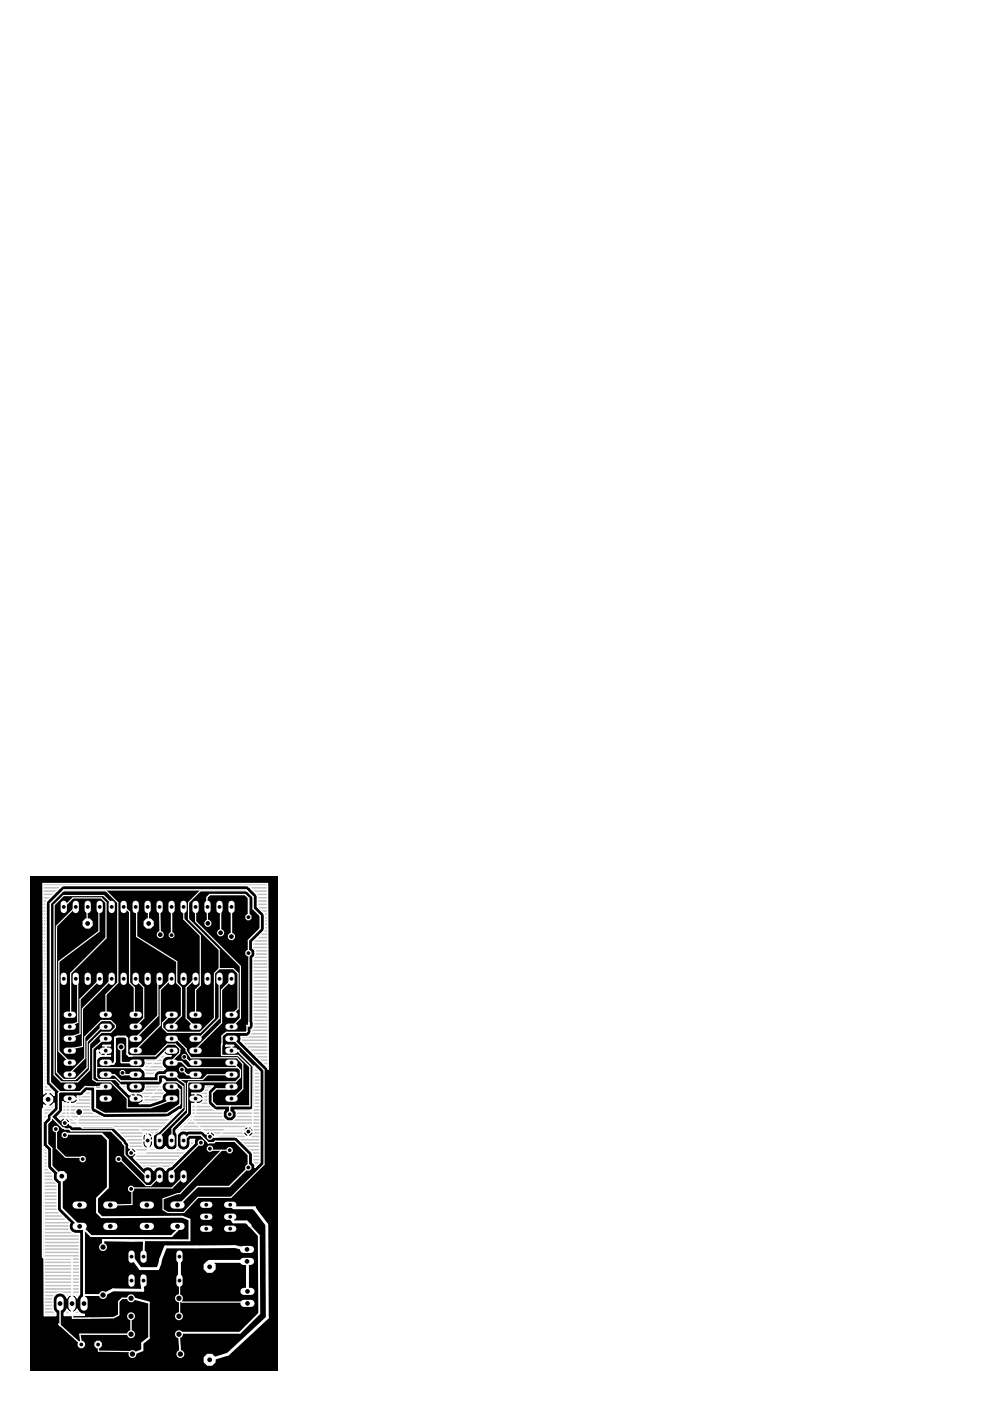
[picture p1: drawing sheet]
<svg xmlns="http://www.w3.org/2000/svg" width="210mm" height="297mm" viewBox="0 0 210 297" stroke-linecap="round" stroke-linejoin="round" font-family="sans-serif">
<path d="M6.4 185.9h52.4v104.8h-52.4z" fill="#000"/>
<g fill="none" stroke="#fff" stroke-width="1.3">
<path d="M38.9 191.6v1.3M41.5 191.6v1.3M44 191.6v1.3M46.5 191.6v1.3M49.1 191.6v1.3M38.9 206.9v1.3M40.8 215.1h1.3M40.8 217.7h1.3M41.5 206.9v1.3M44 206.9v1.3M46.5 206.9v1.3M48.4 215.1h1.3"/>
<path d="M48.4 217.7h1.3M49.1 206.9v1.3M40.8 230.4h1.3M40.8 232.9h1.3M40.8 220.2h1.3M40.8 222.8h1.3M40.8 227.8h1.3M40.8 225.3h1.3M48.4 230.4h1.3M48.4 232.9h1.3M48.4 220.2h1.3M48.4 222.8h1.3"/>
<path d="M48.4 227.8h1.3M48.4 225.3h1.3M31.3 241.2v1.3M31.3 248.8v1.3M33.8 241.2v1.3M33.8 248.8v1.3M36.4 241.2v1.3M36.4 248.8v1.3M38.9 241.2v1.3M38.9 248.8v1.3"/>
</g>
<g fill="#fff">
<circle cx="44.5" cy="241" r=".71"/>
<circle cx="42.6" cy="242.3" r=".71"/>
<circle cx="44.5" cy="243.5" r=".71"/>
</g>
<path d="M16.1 255.5h1.6M22.6 255.5h1.6M30.4 255.5h1.5M36.9 255.5h1.5M16.1 260h1.6M22.6 260h1.6M30.4 260h1.5M36.9 260h1.5" fill="none" stroke="#fff" stroke-width="1.5"/>
<g fill="none" stroke="#fff" stroke-width="1.3">
<path d="M13.5 191.6v1.3M16.1 191.6v1.3M18.6 191.6v1.3M21.1 191.6v1.3M23.7 191.6v1.3M26.2 191.6v1.3M28.8 191.6v1.3M31.3 191.6v1.3M33.8 191.6v1.3M36.4 191.6v1.3M13.5 206.9v1.3M14.1 215.1h1.4"/>
<path d="M14.1 217.7h1.4M16.1 206.9v1.3M18.6 206.9v1.3M21.1 206.9v1.3M21.8 215.1h1.3M21.8 217.7h1.3M23.7 206.9v1.3M26.2 206.9v1.3M28.1 215.1h1.3M28.1 217.7h1.3M28.8 206.9v1.3M31.3 206.9v1.3"/>
<path d="M33.8 206.9v1.3M35.7 215.1h1.3M35.7 217.7h1.3M36.4 206.9v1.3M14.1 230.4h1.4M14.1 232.9h1.4M14.1 220.2h1.4M14.1 222.8h1.4M14.1 227.8h1.4M14.1 225.3h1.4M21.8 230.4h1.3M21.8 232.9h1.3"/>
<path d="M21.8 220.2h1.3M21.8 222.8h1.3M21.8 227.8h1.3M21.8 225.3h1.3M28.1 230.4h1.3M28.1 232.9h1.3M28.1 220.2h1.3M28.1 222.8h1.3M28.1 227.8h1.3M28.1 225.3h1.3M35.7 230.4h1.3M35.7 232.9h1.3"/>
<path d="M35.7 220.2h1.3M35.7 222.8h1.3M35.7 227.8h1.3M35.7 225.3h1.3"/>
</g>
<g fill="#fff">
<circle cx="27.8" cy="275.3" r=".84"/>
<circle cx="37.9" cy="275.3" r=".84"/>
<circle cx="37.9" cy="279.1" r=".84"/>
<circle cx="27.8" cy="279.1" r=".84"/>
<circle cx="28.1" cy="287.1" r=".84"/>
<circle cx="38.2" cy="287.1" r=".84"/>
<circle cx="37.9" cy="282.9" r=".84"/>
<circle cx="27.8" cy="282.9" r=".84"/>
<circle cx="21.8" cy="264.4" r=".84"/>
<circle cx="21.8" cy="274.6" r=".84"/>
<circle cx="31.5" cy="195.8" r="1.17"/>
<circle cx="18.6" cy="195.8" r="1.17"/>
<circle cx="13.7" cy="238.1" r=".71"/>
<circle cx="11.8" cy="239.4" r=".71"/>
<circle cx="13.7" cy="240.6" r=".71"/>
<circle cx="13.1" cy="249.4" r="1.17"/>
<circle cx="10.2" cy="233.1" r="1.17"/>
<circle cx="25.1" cy="245.8" r=".71"/>
<circle cx="17.5" cy="245.8" r=".71"/>
<circle cx="52.7" cy="239.9" r=".71"/>
<circle cx="52.7" cy="247.5" r=".71"/>
<circle cx="27.8" cy="252.1" r=".71"/>
<circle cx="27.8" cy="244.5" r=".71"/>
<circle cx="48.7" cy="243.9" r=".71"/>
<circle cx="48.7" cy="236.3" r=".71"/>
<circle cx="20.8" cy="285.1" r=".87"/>
<circle cx="17.2" cy="285.1" r=".8"/>
</g>
<path d="M12.7 275.6v1.5M15.3 275.6v1.5M17.8 275.6v1.5" fill="none" stroke="#fff" stroke-width="1.5"/>
<g fill="#fff">
<circle cx="44.5" cy="268.6" r="1.37"/>
<circle cx="44.5" cy="288.3" r="1.37"/>
</g>
<path d="M27.9 265.8v1.3M27.9 270.9v1.3M30.4 265.8v1.3M30.4 270.9v1.3M38.1 265.8v1.3M38.1 270.9v1.3" fill="none" stroke="#fff" stroke-width="1.3"/>
<path d="M51.6 264.9h1.5M51.6 267.4h1.5M51.7 276.3h1.5M51.7 273.8h1.5" fill="none" stroke="#fff" stroke-width="1.5"/>
<g fill="#fff">
<circle cx="52.7" cy="194.5" r=".71"/>
<circle cx="52.7" cy="202.1" r=".71"/>
</g>
<path d="M43.1 258h1.3M43.1 255.4h1.3M48.2 258h1.3M48.2 255.4h1.3M43.1 260.5h1.3M48.2 260.5h1.3" fill="none" stroke="#fff" stroke-width="1.3"/>
<path d="M14.8 232.9l-.8 1v4l-.3 .2M22.4 222.8l-.4 .1-1.5 1.5v4l.5 .5h3.5l4 4h3l3.5-3.5h2.5l1.3 1M36.4 222.8l-1.4 .1-3.5 3.5h-11M38.8 234.9l-5.1 5.1-2.2 1.4-.2 .4" fill="none" stroke="#fff" stroke-width=".25"/>
<g fill="none" stroke="#fff" stroke-width=".3">
<path d="M10.1 233.2h.2v1.4h.5l.7-.7v1l-1.4 1.4-.1 .8-.7 .7v-3.5l.3 .3h.5zM13.3 233.6v1.9l-.2 .3-.9 1 .7 .7 .4-.5h.4v1h1.1v-.3l-.6-.7h-.4v1.2h1v.3l.7 .4h8.3l.3 .1 2.7 2.7 .1 .4a1.18 1.18 0 0 1 .5 1.3h.4v1h1.1v-.4l-.7-.6h-.3v1.1h1v.4l-.6 .6 2.2 2.1M13.3 233.6h.1M16.5 232.8l-.1-.4 1.1-.2 .9-.9h.8v3.9a.95 .95 0 0 0 .8 .7l2 1.1 13.4-.1 .5-.2 2.2-1.5-4.4 4.5a1.4 1.4 0 0 0-1.3 1.2v1.9a1.43 1.43 0 0 0 1.2 1.1 1.43 1.43 0 0 0 1.5-.8 1.41 1.41 0 0 0 1.3 .8 1.41 1.41 0 0 0 1.3-.8 1.43 1.43 0 0 0 1.4 .8 1.43 1.43 0 0 0 1.2-1.1v-1.1l1-.1-.1 .8-5 4.9a1.29 1.29 0 0 0-1.1 .8 1.41 1.41 0 0 0-1.3-.8 1.41 1.41 0 0 0-1.2 .8 1.4 1.4 0 0 0-2.1-.5M16.5 232.9h-1.7v1.1h.7a1.06 1.06 0 0 0 1-1h-1.8v1h-.8l-.6-.4M16.5 232.8v.1M20.7 222.7h1.8v-1h.9v-.1l-1.6 .1h.6v2.1h-.7a1.07 1.07 0 0 1-1-1M20.7 222.8h.1M20.7 222.7h.1M20.7 222.7l-.1 .1v1.7l.3-.4 .6-.2h1.9v-.1h-.9v-1h-1.8M26.7 230.1a1.45 1.45 0 0 0 1.1 1.7h1.9a1.45 1.45 0 0 0 1.1-1.7M26.7 230.1h-1.3l2 2 .5-.2h.8v1.1h-.8l2.6-.1"/>
<path d="M26.7 230.1h.1M30.5 232.8v.1M30.7 224.8h2.4l.4-.2 1.3-1.3 .5 .4 1 .1a1.5 1.5 0 0 0-1.9 .9 1.5 1.5 0 0 0 .7 1.9l-.5 .4h-1a1.2 1.2 0 0 0-.9 1.3h-1.9a1.36 1.36 0 0 0-.7-1.7 1.35 1.35 0 0 0 .6-1.8zM30.8 230.1h3a1.01 1.01 0 0 0 .7-1.3l.6 .3a1.41 1.41 0 0 0-.8 1.3 1.41 1.41 0 0 0 .8 1.3 1.34 1.34 0 0 0-.8 1.4l-2.6 .9h-2.2a1.06 1.06 0 0 0 1-1h-1.7v-1.1h.7a1.07 1.07 0 0 1 1 .9M30.8 230.1h.1M34.8 223.3h.1M51.2 220.5l-.1-.7h1.3a1.33 1.33 0 0 0 .9-1.5l.4-.6v-14.6l.4-.4v-1.2l-.5-.5v-1.2l2.3-2.4 .2-.3v-3.1l-.2-.3-1.3-1.4v-2.3l-.2-.3-1.7-1.8-.3-.1h-39l-.3 .1-3.2 3.2-.1 .3v38.3l.4 .5M9.3 243.1l.8 .7v3.6l.1 .4 1.1 1v1.3l.8 .9v5.4l.2 .4 2.5 2.5a1.52 1.52 0 0 0 1 2.2h1v12.9l-.4 .8-.4-.5-.6-.2v1.8h-.2v-1.8l-.7 .2-.3 .5a1.54 1.54 0 0 0-1.6-1.1 1.54 1.54 0 0 0-1.4 1.2v2.1l.2 .6 .4 .4v.5l-2.4 .1zM30.5 247.6h.1M31.4 240.1h.1M31.4 240.1v3.4M31.4 243.5h.1"/>
<path d="M31.4 240.1a1.07 1.07 0 0 1 1 1v.7h-2.2v-.7a1.07 1.07 0 0 1 1.1-1v3.4a1.07 1.07 0 0 1-1.1-.9v-.7h2.2v.7a1.07 1.07 0 0 1-1 .9M44.1 240.9l.4 .2zM15.2 276.5h.2v1.8l.6-.3 .4-.4a1.43 1.43 0 0 0 1.5 1.1v.2h-4.3v-.5l.6-.8 .3 .4 .7 .3z"/>
</g>
<circle cx="10.2" cy="230.2" r=".15" fill="#fff"/>
<path d="M10.2 230.2l1.3 1.4M11.5 231.6h.1M43.2 232.8a1.07 1.07 0 0 0-1-.9h-.7v2.1h.7a1.06 1.06 0 0 0 1-1h-1.8v1h-.7v2.1l-.2 .4-3.1 3.1v.5l.3 .4a1.37 1.37 0 0 1 1.9-.6l.3-.1h2.9l.8 .6 .5-.5h.4v1h1.1v-.3l-.7-.7h-.3v1.2h5.4l.3 .1 3.1 3.1 .2 .4v1.7l.5 .5M43.2 232.9h-1.8v-1h-.7l1.7-.1a1.4 1.4 0 0 0 1.1-1.5h1.7l-1 .9-.1 .4v2.2l.1 .3 .9 .9M43.2 232.8v.1M44.1 231.9h.1M48 221.6l1.5 .1h-.4v1.1h1.6l-1.7-.1v-1l-1.1 .1zM51.2 220.5l-.1 .2 5.6 5.7 .2 .3-.2-39.4h-47.6l.2 44.6 .3-.3h.5v1.4h.2v-1.4h.5l.7 .6v-.6M45.6 241.1h.1" fill="none" stroke="#fff" stroke-width=".3"/>
<circle cx="45.1" cy="235" r=".15" fill="#fff"/>
<g fill="none" stroke="#fff" stroke-width=".3">
<path d="M9.1 187.4h47.6M9.1 187.7h47.6M9.1 188h3.9M9.1 188.3h3.6M9.1 188.6h3.3M9.1 188.9h2.9M9.1 189.2h2.6M9.2 189.5h2.2M9.2 189.8h1.9M9.2 190.1h1.6M9.2 190.4h1.3M9.2 190.7h1"/>
<path d="M9.2 191h.7M9.2 191.3h.6M9.2 191.6h.6M9.2 191.9h.6M9.2 192.2h.6M9.2 192.5h.6M9.2 192.8h.6M9.2 193.2h.6M9.2 193.5h.6M9.2 193.8h.6M9.2 194.1h.6M9.2 194.4h.6"/>
<path d="M9.2 194.7h.6M9.2 195h.6M9.2 195.3h.6M9.2 195.6h.6M9.2 195.9h.6M9.2 196.2h.6M9.2 196.5h.6M9.2 196.8h.6M9.2 197.1h.6M9.2 197.4h.6M9.2 197.7h.6M9.2 198h.6"/>
<path d="M9.2 198.3h.6M9.2 198.6h.6M9.2 198.9h.6M9.2 199.2h.6M9.2 199.5h.6M9.2 199.8h.6M52.8 188h3.9M53.2 188.3h3.5M53.4 188.6h3.3M53.6 199.8h3.2M53.7 188.9h3M53.8 199.5h3"/>
<path d="M54 189.2h2.7M54.1 199.2h2.7M54.3 189.5h2.4M54.4 198.9h2.4M54.5 189.8h2.2M54.6 192.2h2.1M54.6 191.9h2.1M54.6 191.6h2.1M54.6 191.3h2.1M54.6 191h2.1M54.6 190.7h2.1M54.6 190.4h2.1"/>
<path d="M54.6 190.1h2.1M54.7 198.6h2.1M54.8 192.5h1.9M55 198.3h1.8M55.1 192.8h1.6M55.3 198h1.4M55.4 193.2h1.3M55.6 197.7h1.1M55.7 193.5h1M55.9 197.4h.8M56 193.8h.7M56.1 197.1h.6"/>
<path d="M56.1 196.8h.6M56.1 196.5h.6M56.1 196.2h.6M56.1 195.9h.6M56.1 195.6h.6M56.1 195.3h.6M56.1 195h.6M56.1 194.7h.6M56.1 194.4h.6M56.1 194.1h.6M9.2 200.1h.6M9.2 200.4h.6"/>
<path d="M9.2 200.7h.6M9.2 201h.6M9.2 201.3h.6M9.2 201.7h.6M9.2 202h.6M9.2 202.3h.6M9.2 202.6h.6M9.2 202.9h.6M9.2 203.2h.6M9.2 203.5h.6M9.2 203.8h.6M9.2 204.1h.6"/>
<path d="M9.2 204.4h.6M9.2 204.7h.6M9.2 205h.6M9.2 205.3h.6M9.2 205.6h.6M9.2 205.9h.6M9.2 206.2h.6M9.2 206.5h.6M9.2 206.8h.6M9.2 207.1h.6M9.2 207.4h.6M9.2 207.7h.6"/>
<path d="M9.2 208h.6M9.2 208.3h.6M9.2 208.6h.6M9.2 208.9h.6M9.2 209.2h.6M9.2 209.5h.6M9.2 209.8h.6M9.2 210.2h.6M9.2 210.5h.6M9.2 210.8h.6M9.2 211.1h.6M9.2 211.4h.6"/>
<path d="M9.2 211.7h.6M9.2 212h.6M9.2 212.3h.6M9.2 212.6h.6M9.2 212.9h.6M9.2 213.2h.6M9.2 213.5h.6M9.2 213.8h.6M9.2 214.1h.6M9.2 214.4h.6M9.2 214.7h.6M9.2 215h.6"/>
<path d="M9.2 215.3h.6M9.2 215.6h.6M9.2 215.9h.6M9.2 216.2h.6M9.2 216.5h.6M9.2 216.8h.6M9.2 217.1h.6M9.2 217.4h.6M9.2 217.7h.6M9.2 218h.6M9.2 218.3h.6M9.2 218.7h.6"/>
<path d="M9.2 219h.6M9.2 219.3h.6M9.2 219.6h.6M9.2 219.9h.6M51.1 219.9h5.7M52.8 219.6h4M53.1 219.3h3.7M53.2 219h3.6M53.3 218.7h3.5M53.3 218.3h3.5M53.6 218h3.2M53.6 200.7h3.2"/>
<path d="M53.6 200.4h3.2M53.6 200.1h3.2M53.6 201h3.2M53.7 216.2h3.1M53.7 215.9h3.1M53.7 215.6h3.1M53.7 215.3h3.1M53.7 215h3.1M53.7 214.7h3.1M53.7 214.4h3.1M53.7 214.1h3.1M53.7 213.8h3.1"/>
<path d="M53.7 213.5h3.1M53.7 213.2h3.1M53.7 212.9h3.1M53.7 212.6h3.1M53.7 212.3h3.1M53.7 212h3.1M53.7 211.7h3.1M53.7 211.4h3.1M53.7 211.1h3.1M53.7 210.8h3.1M53.7 210.5h3.1M53.7 210.2h3.1"/>
<path d="M53.7 209.8h3.1M53.7 209.5h3.1M53.7 209.2h3.1M53.7 208.9h3.1M53.7 208.6h3.1M53.7 208.3h3.1M53.7 208h3.1M53.7 207.7h3.1M53.7 207.4h3.1M53.7 207.1h3.1M53.7 206.8h3.1M53.7 206.5h3.1"/>
<path d="M53.7 206.2h3.1M53.7 205.9h3.1M53.7 205.6h3.1M53.7 205.3h3.1M53.7 205h3.1M53.7 204.7h3.1M53.7 204.4h3.1M53.7 204.1h3.1M53.7 203.8h3.1M53.7 203.5h3.1M53.7 203.2h3.1M53.7 216.5h3.1"/>
<path d="M53.7 217.7h3.1M53.7 217.4h3.1M53.7 217.1h3.1M53.7 216.8h3.1M53.9 202.9h2.9M54 201.3h2.8M54.1 202.6h2.7M54.1 202.3h2.7M54.1 202h2.7M54.1 201.7h2.7M9.2 220.2h.6M9.2 220.5h.6"/>
<path d="M9.2 220.8h.6M9.2 221.1h.6M9.2 221.4h.6M9.2 221.7h.6M9.2 222h.6M9.2 222.3h.6M9.2 222.6h.6M9.2 222.9h.6M9.2 223.2h.6M9.2 223.5h.6M9.2 223.8h.6M9.3 224.1h.5"/>
<path d="M9.3 224.4h.5M9.3 224.7h.5M9.3 225h.5M9.3 225.3h.5M9.3 225.6h.5M9.3 225.9h.5M9.3 226.2h.5M9.3 226.5h.5M9.3 226.8h.5M9.3 227.2h.5M9.3 227.5h.5M9.3 227.8h.5"/>
<path d="M9.3 228.1h.5M9.3 228.4h.5M9.3 228.7h.5M9.3 229h.5M9.3 229.3h.5M9.3 229.6h.5M9.3 229.9h.6M9.3 230.2h.8M9.3 230.5h1.1M9.3 230.8h1.4M9.3 231.1h1.7M9.3 231.4h2"/>
<path d="M9.3 231.7h.2M9.3 234.4h.2M9.3 234.7h2.2M9.3 235h2M9.3 235.4h1.7M9.3 235.7h1.4M9.3 236h1.1M9.3 236.3h.8M9.3 236.6h.7M9.3 236.9h.7M9.3 237.2h.6M9.3 237.5h.3"/>
<path d="M10.1 234.4h.2M10.1 234.1h.2M10.1 233.8h.2M10.1 233.5h.2M10.1 233.2h.2M10.1 232.9h.2M10.1 232.6h.2M10.1 232.3h.2M10.1 232h.2M10.1 231.7h.2M10.9 231.7h.6M11 234.4h.5"/>
<path d="M11.2 232h.3M11.3 234.1h.2M12.3 236.9h9.4M12.4 236.6h8.8M12.6 237.2h.6M12.7 236.3h7.9M13 236h7.1M13.2 235.7h6.3M13.3 235.4h6M13.3 235h5.9M13.3 234.7h5.9M13.3 234.4h5.9"/>
<path d="M13.3 234.1h5.9M13.3 233.8h.3M13.7 237.8h.1M13.7 237.5h.1M13.7 237.2h.1M13.8 238.1h21.5M14.3 237.2h21.9M14.6 237.5h21.3M14.7 233.8h.1M14.7 233.5h.1M14.7 233.2h.1M14.8 232.9v3.7l.9 .9"/>
<path d="M14.8 238.4h20.2M14.8 237.8h20.8M14.8 232.9h4.4M15.3 238.7h19.4M15.8 237.5l1.7 1.7h11.9l2.2 2.1M16 233.8h3.2M16.3 233.5h2.9M16.5 233.2h2.7M16.5 232.6h2.7M17.3 232.3h1.9M17.7 232h1.5M18 231.7h1.2"/>
<path d="M18.3 231.4h.9M20.6 224.4h.1M20.6 224.1h.3M20.6 223.8h1M20.6 223.5h.4M20.6 223.2h.2M20.6 222.9h.1M21.8 221.7h1.6M22.4 223.8h.1M22.4 223.5h.1M22.4 223.2h.1M22.4 222.9h.1"/>
<path d="M22.4 222.6h.1M22.4 222.3h.1M22.4 222h.1M23.2 223.8h.2M24.1 239h10.3M24.4 239.3h9.7M24.7 239.6h9.1M25 239.9h8.1M25.5 230.2h1.2M25.9 230.5h.8M26.2 230.8h.5M26.5 231.1h.4"/>
<path d="M26.8 231.4h.3M27.1 231.7h.5M27.4 232h.1M27.9 232.9h.8M28.7 232.6h.1M28.7 232.3h.1M28.7 232h.1M28.8 232.9h5.5M29.9 231.7h5M30 233.8h2.2M30 232h4.6M30.1 226.5h4.9"/>
<path d="M30.3 233.5h2.8M30.3 232.3h4.1M30.4 231.4h4.3M30.4 226.8h4.3M30.4 233.2h3.5M30.4 232.6h3.9M30.5 226.2h4.2M30.7 231.1h3.8M30.7 227.2h2.5M30.7 225.9h3.7M30.8 230.8h3.6M30.8 227.5h2.1"/>
<path d="M30.8 225.6h3.5M30.8 230.5h3.5M30.8 230.2h3.5M30.8 228.1h1.9M30.8 227.8h1.9M30.8 225.3h3.5M30.8 225h3.5M33.2 224.7h1.2M33.7 224.4h.9M34 224.1h.9M34.2 229.9h.2M34.3 223.8h1.3"/>
<path d="M34.4 229.6h.1M34.5 229.3h.3M34.5 229h.3M34.6 223.5h.4M35.6 236.9h.9M36.1 236.6h.7M36.6 236.3h.5M37 236h.4M37.4 239.9h.8M37.5 235.7h.2M37.7 239.3h14.1M38 235.4h.1"/>
<path d="M38 239h14.1M38.3 238.7h16.8M38.6 238.4h16.5M38.9 238.1h16.2M39.2 237.8h15.9M39.5 237.5h8.4M39.8 237.2h7.8M40.1 236.9h7.2M40.4 236.6h6.9M40.5 237.1l3.9 3.9h1.8l1.5-1.4M40.6 236.3h6.7M40.7 236h6.6"/>
<path d="M40.7 235.7h6.6M40.7 235.4h4.9M40.7 235h4.5M40.7 234.7h4.2M40.7 234.4h3.9M40.7 234.1h3.6M41.4 233.8h.1M41.4 233.5h.1M41.4 233.2h.1M41.4 232.6h.1M41.4 232.3h.1M41.4 232h.1"/>
<path d="M41.5 232.9v3.3l-3.9 4v3.3l-.4 .4h-5.4l-.2-.2M41.5 232.9h2.6M42.6 231.7h1.5M42.7 233.8h1.4M42.7 232h1.4M43 233.5h1.1M43 232.3h1.1M43.1 239.9h9.5M43.1 231.4h1.1M43.1 233.2h1M43.1 232.6h1M43.4 231.1h.9"/>
<path d="M43.5 230.8h1.2M43.5 230.5h1.5M45.1 235l.6 .4h1.9l-.3 .3M47.3 235.7v1.1l.8 .9h1.2l.8-.9v-1.1l-.3-.3h3.4l.5-.4 .2-.3v-8.7l1.2 1.2v19.3l-1 1v-.6M48 221.7h1.5M49 222.6h.1M49 222.3h.1M49 222h.1M49.1 222.8h1.3l3.3 3.3-.1 12.9-.9 .9-.4-.3h-14.9M49.5 237.5h5.6M49.8 237.2h5.3M50.1 236.9h5"/>
<path d="M50.1 235.7h5M50.1 236.6h5M50.1 236.3h5M50.1 236h5M51.1 220.8h5.7M51.2 220.5h5.6M51.2 220.2h5.6M51.4 221.1h5.4M51.7 221.4h5.1M52 221.7h4.8M52.2 238.9h.4v2.1h-.4l-.6-.6v-.4h2.1v.4l-.6 .6h-.4v-2.1h.4l.6 .6v.4h-2.1v-.4zM52.4 222h4.4"/>
<path d="M52.6 239.6h.1M52.6 239.3h.1M52.6 239h.1M52.7 222.3h4.1M52.7 239.9h2.4M53 222.6h3.8M53.2 235.4h1.9M53.2 239h1.9M53.3 222.9h3.5M53.5 239.3h1.6M53.6 223.2h3.2M53.7 235h1.4"/>
<path d="M53.7 239.6h1.4M53.8 234.7h1.3M53.9 223.5h2.9M53.9 234.4h1.2M53.9 234.1h1.2M53.9 233.8h1.2M53.9 233.5h1.2M53.9 233.2h1.2M53.9 232.9h1.2M53.9 232.6h1.2M53.9 232.3h1.2M53.9 232h1.2"/>
<path d="M53.9 231.7h1.2M53.9 231.4h1.2M53.9 231.1h1.2M53.9 230.8h1.2M53.9 230.5h1.2M53.9 230.2h1.2M53.9 229.9h1.2M53.9 229.6h1.2M53.9 229.3h1.2M53.9 229h1.2M53.9 228.7h1.2M53.9 228.4h1.2"/>
<path d="M53.9 228.1h1.2M53.9 227.8h1.2M53.9 227.5h1.2M53.9 227.2h1.1M53.9 226.8h.8M53.9 226.5h.5M53.9 226.2h.2M54.2 223.8h2.6M54.5 224.1h2.3M54.8 224.4h2.1M55.1 224.7h1.8M55.4 225h1.5"/>
<path d="M55.7 225.3h1.2M56 225.6h.9M56.3 225.9h.6M56.6 226.2h.3M56.8 226.5h.1M9.3 243.2h.2M9.3 243.5h.5M9.3 243.9h.8M9.3 244.2h.8M9.3 244.5h.8M9.3 244.8h.8M9.3 245.1h.8"/>
<path d="M9.3 245.4h.8M9.3 245.7h.8M9.3 246h.8M9.3 246.3h.8M9.3 246.6h.8M9.3 246.9h.8M9.3 247.2h.8M9.3 247.5h.8M9.3 247.8h.9M9.3 248.1h1.2M9.3 248.4h1.5M9.3 248.7h1.8"/>
<path d="M9.3 249h2M9.3 249.3h2M9.3 249.6h2M9.3 249.9h2M9.3 250.2h2.1M9.3 250.5h2.4M9.3 250.8h2.7M9.3 251.1h2.8M9.3 251.4h2.8M9.3 251.7h2.8M9.3 252h2.8M9.3 252.4h2.8"/>
<path d="M9.3 252.7h2.8M9.3 253h2.8M9.3 253.3h2.8M9.3 253.6h2.8M9.3 253.9h2.8M9.3 254.2h2.8M9.3 254.5h2.8M9.3 254.8h2.8M9.3 255.1h2.8M9.3 255.4h2.8M9.3 255.7h2.8M9.3 256h2.8"/>
<path d="M9.3 256.3h2.8M9.3 256.6h2.9M9.3 256.9h3.1M9.3 257.2h3.4M9.3 257.5h3.7M9.3 257.8h4M9.3 258.1h4.3M9.3 258.4h4.6M9.3 258.7h4.9M9.4 259h5.1M9.4 259.3h5.4M9.4 259.6h5.2"/>
<path d="M9.4 259.9h5.2M25.3 240.2h5.5M25.6 240.5h4.8M25.9 240.8h4.4M26.2 241.1h4M26.5 241.4h3.7M26.8 241.7h3.4M26.9 242h3.3M27.2 242.3h3M27.4 242.6h2.8M27.4 243.2h3.2M27.4 242.9h2.9"/>
<path d="M27.8 244.2h.1M27.8 243.9h.1M27.8 243.5h.1M27.8 244.5h11.3M28.4 245.4h9.8M28.4 243.5h4.5M28.5 245.7h9.4M28.7 245.1h9.8M28.7 243.9h4.8M28.8 246h8.8M28.9 244.8h9.9M28.9 244.2h10.5"/>
<path d="M29.1 246.3h8.2M29.4 246.6h7.6M29.7 246.9h7M30.1 247.2h6.3M30.4 247.5h.3M31.3 243.2h.1M31.3 242.9h.1M31.3 242.6h.1M31.3 242.3h.1M31.3 242h.1M31.3 241.7h.1M31.3 241.4h.1"/>
<path d="M31.3 241.1h.1M31.3 240.8h.1M31.3 240.5h.1M31.3 240.2h.1M31.3 241.8l.3 .3v1.6M31.6 243.7l-.8 .8M31.8 240.2h1M31.9 247.5h1.3M32 243.2h.6M32.2 240.5h.4M32.3 242.9h.2M32.3 240.8h.1"/>
<path d="M32.3 247.8h.5M32.4 242.6h.1M32.4 242.3h.1M32.4 242h.1M32.4 241.7h.1M32.4 241.4h.1M32.4 241.1h.1M32.6 248.1h.1M34.2 243.9h1.8M34.5 247.5h1.2M34.8 243.5h.6M34.9 247.8h.4"/>
<path d="M35.1 243.2h.1M35.1 248.1h.1M36.8 243.9h1.7M37.3 243.5h.7M37.5 240.2h.4M37.6 243.2h.1M39.3 243.9h.4M39.9 243.5h.1M40.1 243.2h.2M40.3 242.9h.3M40.3 242.6h.6M40.3 242.3h.9"/>
<path d="M40.3 242h.9M40.3 241.7h.9M43.4 240.2h.4M44.5 240.8h.1M44.5 240.5h.1M44.5 240.2h.1M45.2 240.2h6.4M45.5 240.5h6.2M45.6 240.8h6.4M50.1 241.1h5M50.5 241.4h4.6M50.8 241.7h4.3"/>
<path d="M51.1 242h4M51.4 242.3h3.7M51.7 242.6h3.4M52 242.9h3.1M52.3 243.2h2.8M52.6 240.8h.1M52.6 240.5h.1M52.6 240.2h.1M52.6 243.5h2.5M52.9 243.9h2.2M53.3 244.2h1.8M53.3 240.8h1.8"/>
<path d="M53.5 244.5h1.6M53.6 246.3h1.5M53.6 246h1.5M53.6 245.7h1.5M53.6 245.4h1.5M53.6 245.1h1.5M53.6 244.8h1.5M53.6 240.5h1.5M53.7 246.6h1.3M53.7 240.2h1.4M54 246.9h.7M54.1 247.5h.1"/>
<path d="M54.1 247.2h.3M9.4 260.2h5.2M9.4 260.5h5.3M9.4 260.9h5.4M9.4 261.2h5.7M9.4 261.5h6.2M9.4 261.8h7.4M9.4 262.1h7.4M9.4 262.4h7.4M9.4 262.7h7.4M9.4 263h7.4M9.4 263.3h7.4"/>
<path d="M9.4 263.6h7.4M9.4 263.9h7.4M9.4 264.2h7.4M9.4 264.5h7.4M9.4 264.8h7.4M9.4 265.1h7.4M9.4 265.4h7.4M9.4 265.7h7.4M9.4 266h7.4M9.4 266.3h7.4M9.4 266.6h7.4M9.4 266.9h7.4"/>
<path d="M9.4 267.2h7.4M9.4 267.5h7.4M9.4 267.8h7.4M9.4 268.1h7.4M9.4 268.4h7.4M9.4 268.7h7.4M9.4 269.1h7.4M9.4 269.4h7.4M9.4 269.7h7.4M9.4 270h7.4M9.4 270.3h7.4M9.4 270.6h7.4"/>
<path d="M9.4 270.9h7.4M9.4 271.2h7.4M9.4 271.5h7.4M9.4 271.8h7.4M9.4 272.1h7.4M9.4 272.4h7.4M9.4 272.7h7.4M9.4 273h7.4M9.4 273.3h7.4M9.4 273.6h7.4M9.4 273.9h7.4M9.4 274.2h2.7"/>
<path d="M9.4 274.5h2.3M9.4 274.8h2M9.4 275.1h1.9M9.4 275.4h1.8M9.4 275.7h1.8M9.4 276h1.8M9.4 276.3h1.8M9.4 276.6h1.8M9.4 276.9h1.8M9.4 277.2h1.8M9.4 277.6h1.9M9.4 277.9h2"/>
<path d="M9.4 278.2h2.2M9.4 278.5h2.4M9.4 278.8h2.4M13.3 274.2h3.5M13.6 278.8h4.3M13.6 278.5h3.4M13.8 274.5h1.1M13.9 278.2h.8M14.1 274.8h.3M14.1 277.9h.2M14.2 275.1h.1M15.2 278.2h.2"/>
<path d="M15.2 277.9h.2M15.2 277.6h.2M15.2 277.2h.2M15.2 276.9h.2M15.2 276.6h.2M15.2 276h.2M15.2 275.7h.2M15.2 275.4h.2M15.2 275.1h.2M15.2 274.8h.2M15.2 274.5h.2M15.7 274.5h1.1"/>
<path d="M15.9 278.2h.8M16.1 274.8h.4M16.2 277.9h.3M16.3 275.1h.1M27.8 275.3h-1.9l-.7 .7v2.8l-1.1 .6-8.7 .1-.1-3.1M31.6 276.2v7.5"/>
</g>
<path d="M27.8 275.3l3.8 .9M31.6 283.7l-1.4 1.1v1.5l-2.1 .8" fill="none" stroke="#fff" stroke-width=".46"/>
<path d="M20.8 285.1l.1 1.4 7.2 .1v.5" fill="none" stroke="#fff" stroke-width=".25"/>
<path d="M38.8 230.4v4.5" fill="none" stroke="#fff" stroke-width=".29"/>
<path d="M10.2 233.1v.9l-1.1 1.2v31.3l.2 .2h6v9.7" fill="none" stroke="#fff" stroke-width=".41"/>
<circle cx="16.8" cy="235.8" r=".9" fill="#fff"/>
<path d="M16.8 235.8v1.3l-.7 .7" fill="none" stroke="#fff" stroke-width=".41"/>
<circle cx="16.8" cy="235.8" r=".75" fill="#fff"/>
<path d="M38.9 192.3l.1 2.6 3.5 3.5v10.5l-1 1v5.2M41.5 192.3v3.1l9.5 9.5v11l-1.9 1.8M41.5 207.5l-2 1.9v6.5l2 1.8M46.5 207.5v8.4l-4 4h-1v.3M49.1 207.5l-.1 .4-2 2v7l-5.5 5.5v.4" fill="none" stroke="#fff" stroke-width=".25"/>
<path d="M39.1 224.1l1.2 1.2h1.2" fill="none" stroke="#fff" stroke-width=".3"/>
<g fill="#fff">
<circle cx="39.1" cy="224.1" r=".6"/>
<circle cx="46.8" cy="197.8" r=".75"/>
</g>
<path d="M46.5 192.3l.3 .2v5.3M38.6 226.8l1 1h1.9" fill="none" stroke="#fff" stroke-width=".3"/>
<g fill="#fff">
<circle cx="38.6" cy="226.8" r=".65"/>
<circle cx="49.1" cy="198.6" r=".81"/>
</g>
<path d="M49.1 192.3v6.3M49.1 192.3h.1M25.7 222v3.2l.1 .1h3" fill="none" stroke="#fff" stroke-width=".3"/>
<path d="M26.2 192.3l1.3 1.1v15l1 1v5.5l.3 .2M28.8 192.3l.2 .1v6.2l8.5 5.3v4.5l1 1v6l-2 2-.1 .3M28.8 207.5l1.7 1.9v6.5l-1.7 1.8M33.8 207.5l-.3 .4v7.5l-4.7 4.8M36.4 207.5l-2.4 2.4v7.5l-5 5-.2 .4" fill="none" stroke="#fff" stroke-width=".25"/>
<g fill="#fff">
<circle cx="25.7" cy="222" r=".75"/>
<circle cx="34" cy="198.2" r=".75"/>
</g>
<path d="M33.8 192.3l.2 5.9M26 227.5l.3 .3h2.5" fill="none" stroke="#fff" stroke-width=".3"/>
<g fill="#fff">
<circle cx="26" cy="227.5" r=".65"/>
<circle cx="36.4" cy="198.3" r=".65"/>
</g>
<path d="M36.4 192.3v6M36.4 192.3h.1M44.1 195.3l-.1 .1M52.7 199.4l2.5-2.5v-2.7l-1.5-1.5v-2.5l-1.5-1.5h-38.6l-2.9 2.9v37.9l2 2M10.9 236.8l2.4 2.4h.3l.2 .2h.9l.4 .4h8.5l2.4 2.4M10.9 236.8v.7l-.8 .8v4.3l.9 .9v3.7l2.1 2.2M12.7 231.5l-.3 .3v3.5l-1.5 1.5M22.4 230.4h-4.3l-1.1 1.1h-4.3M36.4 225.3l.2-.2h1.9l1.3 1.3h.2M36.4 227.8l-2.6 .1-.2 .2v1.1h-8l-1.3-1.3h-1.8M49.1 230.4l-.5 .5h-2.7l-.9 .8M38.9 241.8l1.2-1.1h2.5l1.6 1.7 1.2-.1 .3-.3h4.1l2.9 2.9v2.6l-4.1 4.1h-6.7l-3.9 3.9h-.4" fill="none" stroke="#fff" stroke-width=".3"/>
<g fill="none" stroke="#fff" stroke-width=".25">
<path d="M13.4 188.8l9.1 .1 2.5 2.5v17l-2.5 2.5-.1 4.2M13.5 192.3l2-1.9h6l1 1v7.5l-7.5 7.5v8.5l-.2 .2M16.1 192.3l-4.1 4.1v31l1.5 1.5h2.5l2.5-2.5v-5.5l3-3 .9-.2M18.6 192.3l-.1 .1 .1 3.4M21.1 192.3l-.1 .1v5.1l-8.5 6.4v19l2.3 2.4M23.7 192.3l.3-.4-2-2h-8.5l-2 2v36l1.5 1.5h3.5l2.5-2.5v-5.5l2.5-2.5h2l1-1v-.5l-1-1h-2l-3.5 3.5v4.5l-3 3-.2 .4M31.3 192.3l.2 .1v3.4M44 192.3v3.1M52.4 188.9h-9.9l-2.5 2.5v3.5l6.5 6.5v4M52.8 190.4l-.1 4.1M16.1 207.5l.4 .4v8.9l-1.5 .6-.2 .3M21.1 207.5l-.1 .4-4 4v7.3l-2 .7-.2 .3"/>
<path d="M23.7 207.5l-6.2 6.4v8l-2.5 .5-.2 .4M46.5 205.4l-1 1v9.5l-3 3h-7l-1-1v-1l1.9-1.8M46.5 205.4h3l1 1v7.5l-1.4 1.2M52.7 202.1l.1 14.8M11.8 239.4h.2v4.1l1.9 1.9h3.6v.4M22.4 220.2l-.4 .2-2.3 2v6.5l.8 .5h3l3.5 3.5v2h4.9l4.1-1.5 .4-.5M22.4 227.8l.1 .1M22.4 230.4l-.8 .5M22.5 224.9l-.1 .4M28 223.9h5l2.5-2.5h1.7l1 1-.1 .9-1.6 1.6-.1 .4M36.4 227.8l.1-.4 1.5 1.5M36.4 220.2l.1 .2h1l2 2v.4l1 1.5h9.8l1.2 1.3v5.3l-2 2"/>
<path d="M38 228.9l1.3 .9v5.6l-5.4 5.4 .1 .6-.2 .4M40 226.4h10.5M47.1 221.4l-.1 .5M49.1 227.8l-5.1 .1-1 1h-5M49.1 225.3l.4 .1 1.5 1.5v1.5l-1 1h-10l-.2 .4v6.2l-3.3 3.3-.1 2.5M49.1 220.2l.4 .2 6.5 6.5v20l-7 7h-7l-3 3.2h-3.4l-1-.6v-2.3l3.1-1.1h.5l8.8-9.2M26.5 242.9v2l4.5 4.5h.3M38.9 249.4l-2.4 2.5h-8.5l-.2 .2 .2 .3v3l-4.6 .1M42.6 242.3l-6.1 6.1-.1 1M44.5 243.5l.5 .4h3.7"/>
</g>
<path d="M52.8 216.9v.6h-.4M20.2 230.5v4.5M20.2 230.8l1.4 .1M28 223.9h-.6l-.4-.4v-3.3l-.4-.4h-1.7l-.5 .2v5.1l-.3 .5h-1.4l-.3-.3M13.1 249.4v6.8l3.8 3.8h.9v16.4M13.7 240.6l.3-.2h7.6l1.3 1.3v10.1l-2.3 2.3v3l1 1 17.1-.1 1.5 .6v4.4l-18.4-.1v1.5l.1-1.4h8.6l-.1 3.4M17.8 274.6h4M37.6 260v.8l-1.2 1.3h-17.1l-1.5-1.5" fill="none" stroke="#fff" stroke-width=".41"/>
<path d="M44.1 195.3v.5M30.4 271.5l-.2-.9 .1 3-6.3-.1-2.2 1.1M52.4 264.9l-2.6-.6-14.7 .1-1.6 4.6h-3.8l-1.8-2.6" fill="none" stroke="#fff" stroke-width=".61"/>
<path d="M52.7 199.4v2.7M52.4 217.5v1.2l-.2 .2h-4.2l-.4 .3-.5 .5v1.8M36.4 230.4h1l.8 .7v2.8l-.1 .4-2.7 1.7-13.2 .1-2-1.1M47 221.6v2.2h3.5l2.5 2.4v8.3h-7.1l-.9-.9v-1.9M48.9 234.5l-.2 .1v1.7M49.5 232.9h-.4M26 242.2v.2l.5 .5" fill="none" stroke="#fff" stroke-width=".29"/>
<circle cx="44.1" cy="195.8" r=".75" fill="#fff"/>
<path d="M44 192.3l-.1-.1v-1.9l.6-.6h7.5l.7 .7v4.1M12.7 276.4l.1 4.7-.3-.4 4.7 4.4-.3-2.2h10.9M27.8 279.1v3.8M27.8 279.5h.1M27.8 282.9h.1" fill="none" stroke="#fff" stroke-width=".3"/>
<path d="M37.9 282.9l.3 4.2" fill="none" stroke="#fff" stroke-width=".38"/>
<path d="M52.9 259.8l2 2.2 .1 16.5-4.1 4.1h-12.6l-.4 .3" fill="none" stroke="#fff" stroke-width=".41"/>
<path d="M48.8 258l.7 1.1h2.8l.6 .7M48.8 255.4l.8 .7h4.4l-.1 .1 2.7 3.5 .1 19.7-8.4 7.7-3.8 1.2M38.1 266.4v5.1M44.5 268.6l-.1-1.2h8l.1 6.4" fill="none" stroke="#fff" stroke-width=".61"/>
<path d="M25.1 245.8l.4 .1 5.5 5.5h1l1.8-2M38.1 271.5v-.9v4.5l-.2 .2 .2 .3M38.1 275.6l.5 .5h13.5l.4 .2M38.1 275.6v3.5h-.2" fill="none" stroke="#fff" stroke-width=".25"/>
<g fill="#000">
<circle cx="13.5" cy="192.3" r=".41"/>
<circle cx="16.1" cy="192.3" r=".41"/>
<circle cx="18.6" cy="195.8" r=".51"/>
<circle cx="18.6" cy="192.3" r=".41"/>
<circle cx="21.1" cy="192.3" r=".41"/>
<circle cx="23.7" cy="192.3" r=".41"/>
<circle cx="26.2" cy="192.3" r=".41"/>
<circle cx="28.8" cy="192.3" r=".41"/>
<circle cx="31.3" cy="192.3" r=".41"/>
<circle cx="31.5" cy="195.8" r=".51"/>
<circle cx="33.8" cy="192.3" r=".41"/>
<circle cx="34" cy="198.2" r=".5"/>
<circle cx="36.4" cy="198.3" r=".4"/>
<circle cx="36.4" cy="192.3" r=".41"/>
<circle cx="38.9" cy="192.3" r=".41"/>
<circle cx="41.5" cy="192.3" r=".41"/>
<circle cx="44" cy="192.3" r=".41"/>
<circle cx="44.1" cy="195.8" r=".5"/>
<circle cx="46.5" cy="192.3" r=".41"/>
<circle cx="46.8" cy="197.8" r=".5"/>
<circle cx="49.1" cy="198.6" r=".5"/>
<circle cx="49.1" cy="192.3" r=".41"/>
<circle cx="52.7" cy="194.5" r=".41"/>
<circle cx="13.5" cy="207.5" r=".41"/>
<circle cx="14.8" cy="217.7" r=".41"/>
<circle cx="14.8" cy="215.1" r=".41"/>
<circle cx="16.1" cy="207.5" r=".41"/>
<circle cx="18.6" cy="207.5" r=".41"/>
<circle cx="21.1" cy="207.5" r=".41"/>
<circle cx="22.4" cy="215.1" r=".41"/>
<circle cx="22.4" cy="217.7" r=".41"/>
<circle cx="23.7" cy="207.5" r=".41"/>
<circle cx="26.2" cy="207.5" r=".41"/>
<circle cx="28.8" cy="215.1" r=".41"/>
<circle cx="28.8" cy="217.7" r=".41"/>
<circle cx="28.8" cy="207.5" r=".41"/>
<circle cx="31.3" cy="207.5" r=".41"/>
<circle cx="33.8" cy="207.5" r=".41"/>
<circle cx="36.4" cy="207.5" r=".41"/>
<circle cx="36.4" cy="215.1" r=".41"/>
<circle cx="36.4" cy="217.7" r=".41"/>
<circle cx="38.9" cy="207.5" r=".41"/>
<circle cx="41.5" cy="215.1" r=".41"/>
<circle cx="41.5" cy="217.7" r=".41"/>
<circle cx="41.5" cy="207.5" r=".41"/>
<circle cx="44" cy="207.5" r=".41"/>
<circle cx="46.5" cy="207.5" r=".41"/>
<circle cx="49.1" cy="215.1" r=".41"/>
<circle cx="49.1" cy="217.7" r=".41"/>
<circle cx="49.1" cy="207.5" r=".41"/>
<circle cx="52.7" cy="202.1" r=".41"/>
<circle cx="10.2" cy="233.1" r=".51"/>
<circle cx="11.8" cy="239.4" r=".41"/>
<circle cx="13.7" cy="238.1" r=".41"/>
<circle cx="14.8" cy="225.3" r=".41"/>
<circle cx="14.8" cy="232.9" r=".41"/>
<circle cx="14.8" cy="222.8" r=".41"/>
<circle cx="14.8" cy="230.4" r=".41"/>
<circle cx="14.8" cy="227.8" r=".41"/>
<circle cx="14.8" cy="220.2" r=".41"/>
<circle cx="16.8" cy="235.8" r=".6"/>
<circle cx="16.8" cy="235.8" r=".5"/>
<circle cx="22.4" cy="225.3" r=".41"/>
<circle cx="22.4" cy="222.8" r=".41"/>
<circle cx="22.4" cy="227.8" r=".41"/>
<circle cx="22.4" cy="232.9" r=".41"/>
<circle cx="22.4" cy="230.4" r=".41"/>
<circle cx="22.4" cy="220.2" r=".41"/>
<circle cx="25.7" cy="222" r=".5"/>
<circle cx="26" cy="227.5" r=".4"/>
<circle cx="28.8" cy="225.3" r=".41"/>
<circle cx="28.8" cy="227.8" r=".41"/>
<circle cx="28.8" cy="222.8" r=".41"/>
<circle cx="28.8" cy="230.4" r=".41"/>
<circle cx="28.8" cy="232.9" r=".41"/>
<circle cx="28.8" cy="220.2" r=".41"/>
<circle cx="36.4" cy="232.9" r=".41"/>
<circle cx="36.4" cy="230.4" r=".41"/>
<circle cx="36.4" cy="222.8" r=".41"/>
<circle cx="36.4" cy="225.3" r=".41"/>
<circle cx="36.4" cy="227.8" r=".41"/>
<circle cx="36.4" cy="220.2" r=".41"/>
<circle cx="38.6" cy="226.8" r=".4"/>
<circle cx="39.1" cy="224.1" r=".4"/>
<circle cx="41.5" cy="232.9" r=".41"/>
<circle cx="41.5" cy="230.4" r=".41"/>
<circle cx="41.5" cy="220.2" r=".41"/>
<circle cx="41.5" cy="227.8" r=".41"/>
<circle cx="41.5" cy="222.8" r=".41"/>
<circle cx="41.5" cy="225.3" r=".41"/>
<circle cx="48.7" cy="236.3" r=".41"/>
<circle cx="49.1" cy="222.8" r=".41"/>
<circle cx="49.1" cy="225.3" r=".41"/>
<circle cx="49.1" cy="232.9" r=".41"/>
<circle cx="49.1" cy="230.4" r=".41"/>
<circle cx="49.1" cy="220.2" r=".41"/>
<circle cx="49.1" cy="227.8" r=".41"/>
<circle cx="52.7" cy="239.9" r=".41"/>
<circle cx="13.1" cy="249.4" r=".51"/>
<circle cx="13.7" cy="240.6" r=".41"/>
<circle cx="16.9" cy="255.5" r=".51"/>
<circle cx="17.5" cy="245.8" r=".41"/>
<circle cx="23.4" cy="255.5" r=".51"/>
<circle cx="25.1" cy="245.8" r=".41"/>
<circle cx="27.8" cy="244.5" r=".41"/>
<circle cx="27.8" cy="252.1" r=".41"/>
<circle cx="31.1" cy="255.5" r=".51"/>
<circle cx="31.3" cy="241.8" r=".41"/>
<circle cx="31.3" cy="249.4" r=".41"/>
<circle cx="33.8" cy="249.4" r=".41"/>
<circle cx="33.8" cy="241.8" r=".41"/>
<circle cx="36.4" cy="241.8" r=".41"/>
<circle cx="36.4" cy="249.4" r=".41"/>
<circle cx="37.6" cy="255.5" r=".51"/>
<circle cx="38.9" cy="241.8" r=".41"/>
<circle cx="38.9" cy="249.4" r=".41"/>
<circle cx="42.6" cy="242.3" r=".41"/>
<circle cx="43.7" cy="258" r=".41"/>
<circle cx="43.7" cy="255.4" r=".41"/>
<circle cx="44.5" cy="241" r=".41"/>
<circle cx="44.5" cy="243.5" r=".41"/>
<circle cx="48.7" cy="243.9" r=".41"/>
<circle cx="48.8" cy="258" r=".41"/>
<circle cx="48.8" cy="255.4" r=".41"/>
<circle cx="52.7" cy="247.5" r=".41"/>
<circle cx="12.7" cy="276.4" r=".51"/>
<circle cx="15.3" cy="276.4" r=".51"/>
<circle cx="16.9" cy="260" r=".51"/>
<circle cx="17.8" cy="276.4" r=".51"/>
<circle cx="21.8" cy="264.4" r=".56"/>
<circle cx="21.8" cy="274.6" r=".56"/>
<circle cx="23.4" cy="260" r=".51"/>
<circle cx="27.8" cy="275.3" r=".56"/>
<circle cx="27.8" cy="279.1" r=".56"/>
<circle cx="27.9" cy="266.4" r=".41"/>
<circle cx="27.9" cy="271.5" r=".41"/>
<circle cx="30.4" cy="266.4" r=".41"/>
<circle cx="30.4" cy="271.5" r=".41"/>
<circle cx="31.1" cy="260" r=".51"/>
<circle cx="37.6" cy="260" r=".51"/>
<circle cx="37.9" cy="275.3" r=".56"/>
<circle cx="37.9" cy="279.1" r=".56"/>
<circle cx="38.1" cy="271.5" r=".41"/>
<circle cx="38.1" cy="266.4" r=".41"/>
<circle cx="43.7" cy="260.5" r=".41"/>
<circle cx="44.5" cy="268.6" r=".51"/>
<circle cx="48.8" cy="260.5" r=".41"/>
<circle cx="52.4" cy="264.9" r=".5"/>
<circle cx="52.4" cy="267.4" r=".5"/>
<circle cx="52.5" cy="276.3" r=".5"/>
<circle cx="52.5" cy="273.8" r=".5"/>
<circle cx="17.2" cy="285.1" r=".41"/>
<circle cx="20.8" cy="285.1" r=".41"/>
<circle cx="27.8" cy="282.9" r=".56"/>
<circle cx="28.1" cy="287.1" r=".56"/>
<circle cx="37.9" cy="282.9" r=".56"/>
<circle cx="38.2" cy="287.1" r=".56"/>
<circle cx="44.5" cy="288.3" r=".51"/>
</g>
</svg>
